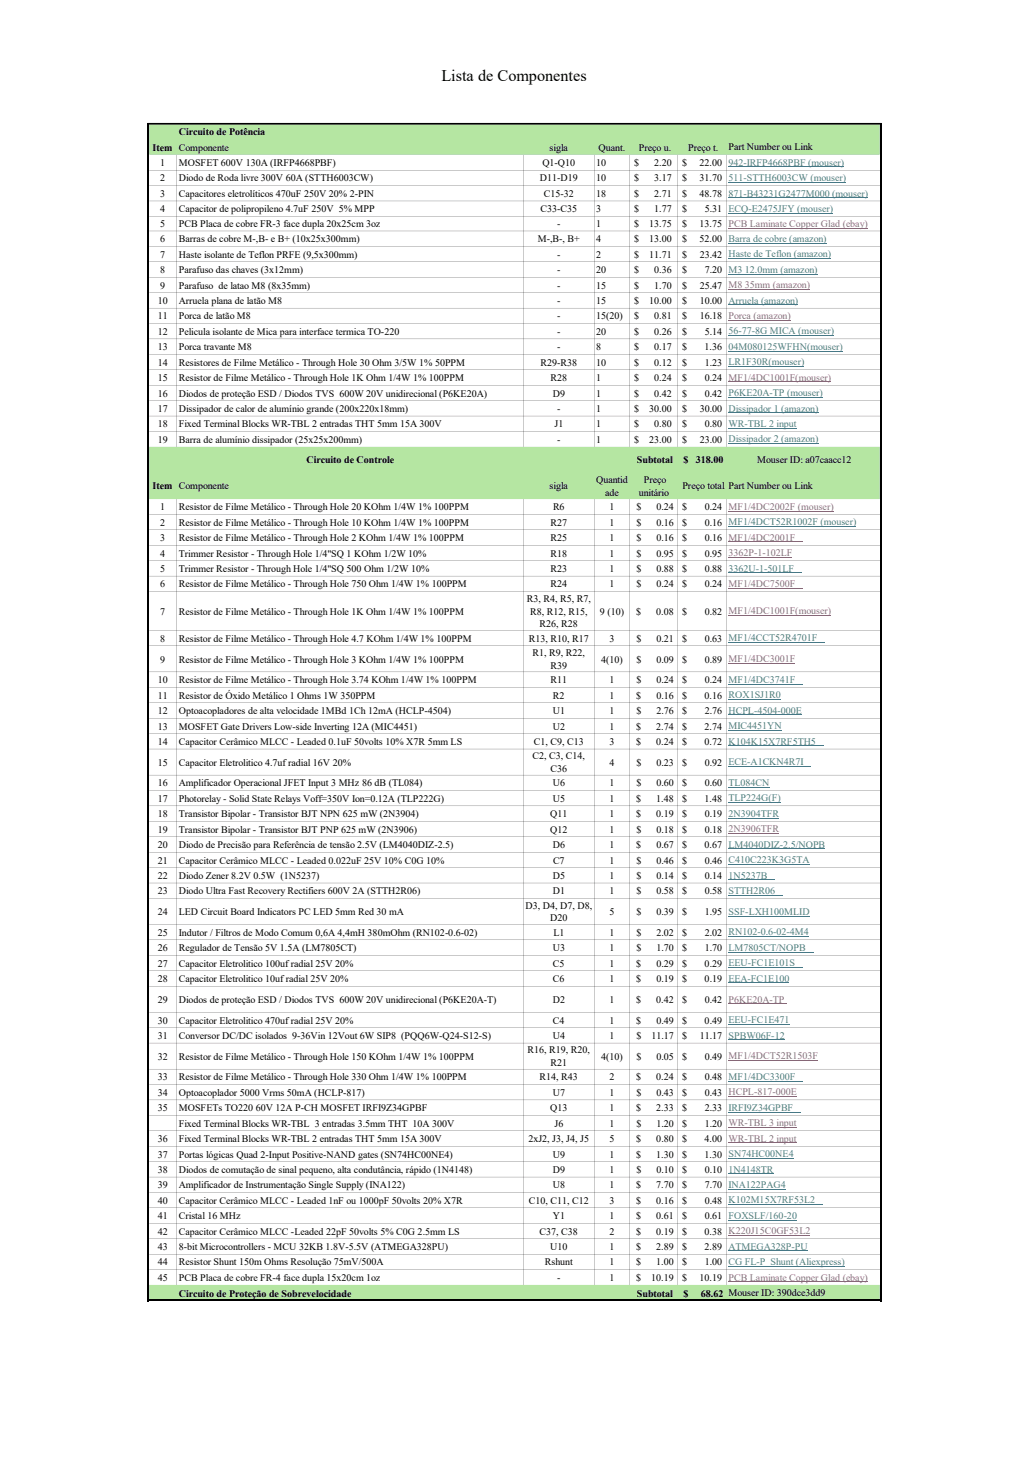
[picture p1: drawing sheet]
<svg xmlns="http://www.w3.org/2000/svg" width="210mm" height="297mm" viewBox="0 0 210 297" stroke-linecap="round" stroke-linejoin="round" font-family="sans-serif">
<defs><g id="words">
<text font-size="3.3" x="89.7" y="16.4">Lista de Componentes</text>
<g font-size="2">
<text x="36.3" y="27.5">Circuito de Potência</text>
<text x="31" y="30.6">Item Componente</text>
<text x="32.6" y="33.7">1</text>
<text x="36.3" y="33.7">MOSFET 600V 130A (IRFP4668PBF)</text>
<text x="110.2" y="33.7">Q1-Q10</text>
<text x="111.6" y="30.6">sigla</text>
<text x="121.1" y="33.7">10</text>
<text x="121.6" y="30.6">Quant.</text>
<text x="128.8" y="33.7">$</text>
<text x="129.8" y="30.6">Preço u.</text>
<text x="132.9" y="33.7">2.20</text>
<text x="138.6" y="33.7">$</text>
<text x="139.8" y="30.6">Preço t.</text>
<text x="142.1" y="33.7">22.00</text>
<text x="148" y="30.5">Part Number ou Link</text>
<text x="32.6" y="36.9">2</text>
<text x="32.6" y="40">3</text>
<text x="36.3" y="36.9">Diodo de Roda livre 300V 60A (STTH6003CW)</text>
<text x="36.3" y="40">Capacitores eletrolíticos 470uF 250V 20% 2-PIN</text>
<text x="109.6" y="36.9">D11-D19</text>
<text x="110.4" y="40">C15-32</text>
<text x="121.1" y="40">18</text>
<text x="121.1" y="36.9">10</text>
<text x="128.8" y="40">$</text>
<text x="128.8" y="36.9">$</text>
<text x="132.9" y="40">2.71</text>
<text x="132.9" y="36.9">3.17</text>
<text x="138.5" y="40">$</text>
<text x="138.6" y="36.9">$</text>
<text x="142.1" y="40">48.78</text>
<text x="142.1" y="36.9">31.70</text>
<text x="32.6" y="43.1">4</text>
<text x="32.6" y="46.2">5</text>
<text x="36.3" y="43.1">Capacitor de polipropileno 4.7uF 250V 5% MPP</text>
<text x="36.3" y="46.2">PCB Placa de cobre FR-3 face dupla 20x25cm 3oz</text>
<text x="109.8" y="43.1">C33-C35</text>
<text x="113.1" y="46.2">-</text>
<text x="121.1" y="46.2">1</text>
<text x="121.1" y="43.1">3</text>
<text x="128.8" y="46.2">$</text>
<text x="128.8" y="43.1">$</text>
<text x="131.9" y="46.2">13.75</text>
<text x="132.9" y="43.1">1.77</text>
<text x="138.5" y="46.2">$</text>
<text x="138.6" y="43.1">$</text>
<text x="142.1" y="46.2">13.75</text>
<text x="143.1" y="43.1">5.31</text>
<text x="32.6" y="49.2">6</text>
<text x="32.6" y="52.4">7</text>
<text x="36.3" y="49.2">Barras de cobre M-,B- e B+ (10x25x300mm)</text>
<text x="36.3" y="52.4">Haste isolante de Teflon PRFE (9,5x300mm)</text>
<text x="109.2" y="49.2">M-,B-, B+</text>
<text x="113.2" y="52.4">-</text>
<text x="121.1" y="49.2">4</text>
<text x="121.1" y="52.4">2</text>
<text x="128.8" y="49.2">$</text>
<text x="128.8" y="52.4">$</text>
<text x="131.9" y="49.2">13.00</text>
<text x="131.9" y="52.4">11.71</text>
<text x="138.6" y="49.2">$</text>
<text x="138.6" y="52.4">$</text>
<text x="142.1" y="49.2">52.00</text>
<text x="142.1" y="52.4">23.42</text>
<text x="32.6" y="55.5">8</text>
<text x="32.6" y="58.6">9</text>
<text x="36.3" y="55.5">Parafuso das chaves (3x12mm)</text>
<text x="36.3" y="58.6">Parafuso de latao M8 (8x35mm)</text>
<text x="113.2" y="58.6">-</text>
<text x="113.2" y="55.5">-</text>
<text x="121.1" y="55.5">20</text>
<text x="121.1" y="58.6">15</text>
<text x="128.8" y="55.5">$</text>
<text x="128.8" y="58.6">$</text>
<text x="132.9" y="55.5">0.36</text>
<text x="132.9" y="58.6">1.70</text>
<text x="138.6" y="58.6">$</text>
<text x="138.6" y="55.5">$</text>
<text x="142.1" y="58.6">25.47</text>
<text x="143.1" y="55.5">7.20</text>
<text x="32" y="61.8">10</text>
<text x="32" y="64.9">11</text>
<text x="36.3" y="61.8">Arruela plana de latão M8</text>
<text x="36.3" y="64.9">Porca de latão M8</text>
<text x="113.2" y="64.9">-</text>
<text x="113.2" y="61.8">-</text>
<text x="121.1" y="61.8">15</text>
<text x="121.1" y="64.9">15(20)</text>
<text x="128.8" y="61.8">$</text>
<text x="128.8" y="64.9">$</text>
<text x="131.9" y="61.8">10.00</text>
<text x="132.9" y="64.9">0.81</text>
<text x="138.6" y="64.9">$</text>
<text x="138.6" y="61.8">$</text>
<text x="142.1" y="64.9">16.18</text>
<text x="142.1" y="61.8">10.00</text>
<text x="32" y="68">12</text>
<text x="32" y="71.2">13</text>
<text x="36.3" y="68">Pelicula isolante de Mica para interface termica TO-220</text>
<text x="36.3" y="71.2">Porca travante M8</text>
<text x="113.1" y="71.2">-</text>
<text x="113.2" y="68">-</text>
<text x="121.1" y="68">20</text>
<text x="121.1" y="71.2">8</text>
<text x="128.8" y="71.2">$</text>
<text x="128.8" y="68">$</text>
<text x="132.9" y="71.2">0.17</text>
<text x="132.9" y="68">0.26</text>
<text x="138.5" y="71.2">$</text>
<text x="138.6" y="68">$</text>
<text x="143.1" y="71.2">1.36</text>
<text x="143.1" y="68">5.14</text>
<text x="32" y="74.3">14</text>
<text x="32" y="77.4">15</text>
<text x="36.3" y="74.3">Resistores de Filme Metálico - Through Hole 30 Ohm 3/5W 1% 50PPM</text>
<text x="36.3" y="77.4">Resistor de Filme Metálico - Through Hole 1K Ohm 1/4W 1% 100PPM</text>
<text x="109.8" y="74.3">R29-R38</text>
<text x="111.8" y="77.4">R28</text>
<text x="121.1" y="77.4">1</text>
<text x="121.1" y="74.3">10</text>
<text x="128.8" y="77.4">$</text>
<text x="128.8" y="74.3">$</text>
<text x="132.9" y="77.4">0.24</text>
<text x="132.9" y="74.3">0.12</text>
<text x="138.6" y="77.4">$</text>
<text x="138.6" y="74.3">$</text>
<text x="143.1" y="77.4">0.24</text>
<text x="143.1" y="74.3">1.23</text>
<text x="32" y="80.6">16</text>
<text x="32" y="83.7">17</text>
<text x="36.3" y="80.6">Diodos de proteção ESD / Diodos TVS 600W 20V unidirecional (P6KE20A)</text>
<text x="36.3" y="83.7">Dissipador de calor de alumínio grande (200x220x18mm)</text>
<text x="112.3" y="80.6">D9</text>
<text x="113.2" y="83.7">-</text>
<text x="121.1" y="83.7">1</text>
<text x="121.1" y="80.6">1</text>
<text x="128.8" y="83.7">$</text>
<text x="128.8" y="80.6">$</text>
<text x="131.9" y="83.7">30.00</text>
<text x="132.9" y="80.6">0.42</text>
<text x="138.6" y="83.7">$</text>
<text x="138.6" y="80.6">$</text>
<text x="142.1" y="83.7">30.00</text>
<text x="143.1" y="80.6">0.42</text>
<text x="32" y="86.8">18</text>
<text x="32" y="90">19</text>
<text x="36.3" y="86.8">Fixed Terminal Blocks WR-TBL 2 entradas THT 5mm 15A 300V</text>
<text x="36.3" y="90">Barra de alumínio dissipador (25x25x200mm)</text>
<text x="112.6" y="86.8">J1</text>
<text x="113.2" y="90">-</text>
<text x="121.1" y="90">1</text>
<text x="121.1" y="86.8">1</text>
<text x="128.8" y="86.8">$</text>
<text x="128.8" y="90">$</text>
<text x="131.9" y="90">23.00</text>
<text x="132.9" y="86.8">0.80</text>
<text x="138.6" y="86.8">$</text>
<text x="138.6" y="90">$</text>
<text x="142.1" y="90">23.00</text>
<text x="143.1" y="86.8">0.80</text>
<text x="62.2" y="94.1">Circuito de Controle</text>
<text x="129.4" y="94.1">Subtotal</text>
<text x="138.8" y="94.1">$</text>
<text x="141.4" y="94.1">318.00</text>
<text x="153.8" y="94">Mouser ID: a07caacc12</text>
<text x="31" y="99.4">Item Componente</text>
<text x="111.6" y="99.4">sigla</text>
<text x="121.1" y="98.1">Quantid</text>
<text x="122.9" y="100.7">ade</text>
<text x="129.8" y="100.7">unitário</text>
<text x="130.8" y="98.1">Preço</text>
<text x="138.6" y="99.4">Preço total Part Number ou Link</text>
<text x="32.6" y="103.7">1</text>
<text x="32.6" y="106.8">2</text>
<text x="36.3" y="103.7">Resistor de Filme Metálico - Through Hole 20 KOhm 1/4W 1% 100PPM</text>
<text x="36.3" y="106.8">Resistor de Filme Metálico - Through Hole 10 KOhm 1/4W 1% 100PPM</text>
<text x="111.8" y="106.8">R27</text>
<text x="112.3" y="103.7">R6</text>
<text x="123.8" y="103.7">1</text>
<text x="123.8" y="106.8">1</text>
<text x="129.2" y="103.7">$</text>
<text x="129.2" y="106.8">$</text>
<text x="133.3" y="103.7">0.24</text>
<text x="133.3" y="106.8">0.16</text>
<text x="138.6" y="103.7">$</text>
<text x="138.6" y="106.8">$</text>
<text x="143.1" y="103.7">0.24</text>
<text x="143.1" y="106.8">0.16</text>
<text x="32.6" y="109.9">3</text>
<text x="32.6" y="113.1">4</text>
<text x="36.3" y="109.9">Resistor de Filme Metálico - Through Hole 2 KOhm 1/4W 1% 100PPM</text>
<text x="36.3" y="113.1">Trimmer Resistor - Through Hole 1/4&quot;SQ 1 KOhm 1/2W 10%</text>
<text x="111.8" y="113.1">R18</text>
<text x="111.8" y="109.9">R25</text>
<text x="123.8" y="109.9">1</text>
<text x="123.8" y="113.1">1</text>
<text x="129.2" y="109.9">$</text>
<text x="129.2" y="113.1">$</text>
<text x="133.3" y="109.9">0.16</text>
<text x="133.3" y="113.1">0.95</text>
<text x="138.6" y="109.9">$</text>
<text x="138.6" y="113.1">$</text>
<text x="143.1" y="109.9">0.16</text>
<text x="143.1" y="113.1">0.95</text>
<text x="32.6" y="116.2">5</text>
<text x="32.6" y="119.3">6</text>
<text x="36.3" y="116.2">Trimmer Resistor - Through Hole 1/4&quot;SQ 500 Ohm 1/2W 10%</text>
<text x="36.3" y="119.3">Resistor de Filme Metálico - Through Hole 750 Ohm 1/4W 1% 100PPM</text>
<text x="111.8" y="119.3">R24</text>
<text x="111.8" y="116.2">R23</text>
<text x="123.8" y="119.3">1</text>
<text x="123.8" y="116.2">1</text>
<text x="129.2" y="119.3">$</text>
<text x="129.2" y="116.2">$</text>
<text x="133.3" y="119.3">0.24</text>
<text x="133.3" y="116.2">0.88</text>
<text x="138.6" y="119.3">$</text>
<text x="138.6" y="116.2">$</text>
<text x="143.1" y="119.3">0.24</text>
<text x="143.1" y="116.2">0.88</text>
<text x="32.6" y="124.9">7</text>
<text x="36.3" y="124.9">Resistor de Filme Metálico - Through Hole 1K Ohm 1/4W 1% 100PPM</text>
<text x="107" y="122.3">R3, R4, R5, R7,</text>
<text x="107.7" y="124.9">R8, R12, R15,</text>
<text x="121.8" y="124.9">9 (10)</text>
<text x="129.2" y="124.9">$</text>
<text x="133.3" y="124.9">0.08</text>
<text x="138.6" y="124.9">$</text>
<text x="143.1" y="124.9">0.82</text>
<text x="32.6" y="130.4">8</text>
<text x="36.3" y="130.4">Resistor de Filme Metálico - Through Hole 4.7 KOhm 1/4W 1% 100PPM</text>
<text x="107.4" y="130.4">R13, R10, R17</text>
<text x="109.6" y="127.5">R26, R28</text>
<text x="123.8" y="130.4">3</text>
<text x="129.2" y="130.4">$</text>
<text x="133.3" y="130.4">0.21</text>
<text x="138.6" y="130.4">$</text>
<text x="143.1" y="130.4">0.63</text>
<text x="32.6" y="134.6">9</text>
<text x="36.3" y="134.6">Resistor de Filme Metálico - Through Hole 3 KOhm 1/4W 1% 100PPM</text>
<text x="108.2" y="133.3">R1, R9, R22,</text>
<text x="111.8" y="135.9">R39</text>
<text x="122.1" y="134.6">4(10)</text>
<text x="129.2" y="134.6">$</text>
<text x="133.3" y="134.6">0.09</text>
<text x="138.6" y="134.6">$</text>
<text x="143.1" y="134.6">0.89</text>
<text x="32" y="138.8">10</text>
<text x="32" y="141.9">11</text>
<text x="36.3" y="138.8">Resistor de Filme Metálico - Through Hole 3.74 KOhm 1/4W 1% 100PPM</text>
<text x="36.3" y="141.9">Resistor de Óxido Metálico 1 Ohms 1W 350PPM</text>
<text x="111.8" y="138.8">R11</text>
<text x="112.3" y="141.9">R2</text>
<text x="123.8" y="141.9">1</text>
<text x="123.8" y="138.8">1</text>
<text x="129.2" y="141.9">$</text>
<text x="129.2" y="138.8">$</text>
<text x="133.3" y="141.9">0.16</text>
<text x="133.3" y="138.8">0.24</text>
<text x="138.6" y="141.9">$</text>
<text x="138.6" y="138.8">$</text>
<text x="143.1" y="141.9">0.16</text>
<text x="143.1" y="138.8">0.24</text>
<text x="32" y="145.1">12</text>
<text x="32" y="148.2">13</text>
<text x="36.3" y="145.1">Optoacopladores de alta velocidade 1MBd 1Ch 12mA (HCLP-4504)</text>
<text x="36.3" y="148.2">MOSFET Gate Drivers Low-side Inverting 12A (MIC4451)</text>
<text x="112.3" y="145.1">U1</text>
<text x="112.3" y="148.2">U2</text>
<text x="123.8" y="148.2">1</text>
<text x="123.8" y="145.1">1</text>
<text x="129.2" y="148.2">$</text>
<text x="129.3" y="145.1">$</text>
<text x="133.3" y="148.2">2.74</text>
<text x="133.3" y="145.1">2.76</text>
<text x="138.5" y="148.2">$</text>
<text x="138.6" y="145.1">$</text>
<text x="143.1" y="148.2">2.74</text>
<text x="143.1" y="145.1">2.76</text>
<text x="32" y="151.3">14</text>
<text x="32" y="155.6">15</text>
<text x="36.3" y="151.3">Capacitor Cerâmico MLCC - Leaded 0.1uF 50volts 10% X7R 5mm LS</text>
<text x="36.3" y="155.6">Capacitor Eletrolitico 4.7uf radial 16V 20%</text>
<text x="108.2" y="154.3">C2, C3, C14,</text>
<text x="108.4" y="151.3">C1, C9, C13</text>
<text x="123.8" y="151.3">3</text>
<text x="123.8" y="155.6">4</text>
<text x="129.2" y="151.3">$</text>
<text x="129.2" y="155.6">$</text>
<text x="133.3" y="151.3">0.24</text>
<text x="133.3" y="155.6">0.23</text>
<text x="138.5" y="151.3">$</text>
<text x="138.6" y="155.6">$</text>
<text x="143.1" y="151.3">0.72</text>
<text x="143.1" y="155.6">0.92</text>
<text x="32" y="159.8">16</text>
<text x="36.3" y="159.8">Amplificador Operacional JFET Input 3 MHz 86 dB (TL084)</text>
<text x="111.8" y="156.8">C36</text>
<text x="112.3" y="159.8">U6</text>
<text x="123.8" y="159.8">1</text>
<text x="129.3" y="159.8">$</text>
<text x="133.3" y="159.8">0.60</text>
<text x="138.6" y="159.8">$</text>
<text x="143.1" y="159.8">0.60</text>
<text x="32" y="162.9">17</text>
<text x="32" y="166">18</text>
<text x="36.3" y="162.9">Photorelay - Solid State Relays Voff=350V Ion=0.12A (TLP222G)</text>
<text x="36.3" y="166">Transistor Bipolar - Transistor BJT NPN 625 mW (2N3904)</text>
<text x="111.8" y="166">Q11</text>
<text x="112.3" y="162.9">U5</text>
<text x="123.8" y="166">1</text>
<text x="123.8" y="162.9">1</text>
<text x="129.2" y="166">$</text>
<text x="129.2" y="162.9">$</text>
<text x="133.3" y="166">0.19</text>
<text x="133.3" y="162.9">1.48</text>
<text x="138.5" y="162.9">$</text>
<text x="138.6" y="166">$</text>
<text x="143.1" y="162.9">1.48</text>
<text x="143.1" y="166">0.19</text>
<text x="32" y="169.2">19</text>
<text x="32" y="172.3">20</text>
<text x="36.3" y="169.2">Transistor Bipolar - Transistor BJT PNP 625 mW (2N3906)</text>
<text x="36.3" y="172.3">Diodo de Precisão para Referência de tensão 2.5V (LM4040DIZ-2.5)</text>
<text x="111.8" y="169.2">Q12</text>
<text x="112.3" y="172.3">D6</text>
<text x="123.8" y="172.3">1</text>
<text x="123.8" y="169.2">1</text>
<text x="129.2" y="172.3">$</text>
<text x="129.3" y="169.2">$</text>
<text x="133.3" y="172.3">0.67</text>
<text x="133.3" y="169.2">0.18</text>
<text x="138.6" y="172.3">$</text>
<text x="138.6" y="169.2">$</text>
<text x="143.1" y="172.3">0.67</text>
<text x="143.1" y="169.2">0.18</text>
<text x="32" y="175.4">21</text>
<text x="32" y="178.6">22</text>
<text x="36.3" y="175.4">Capacitor Cerâmico MLCC - Leaded 0.022uF 25V 10% C0G 10%</text>
<text x="36.3" y="178.6">Diodo Zener 8.2V 0.5W (1N5237)</text>
<text x="112.3" y="178.6">D5</text>
<text x="112.3" y="175.4">C7</text>
<text x="123.8" y="175.4">1</text>
<text x="123.8" y="178.6">1</text>
<text x="129.2" y="175.4">$</text>
<text x="129.3" y="178.6">$</text>
<text x="133.3" y="175.4">0.46</text>
<text x="133.3" y="178.6">0.14</text>
<text x="138.6" y="175.4">$</text>
<text x="138.6" y="178.6">$</text>
<text x="143.1" y="175.4">0.46</text>
<text x="143.1" y="178.6">0.14</text>
<text x="32" y="181.7">23</text>
<text x="32" y="185.9">24</text>
<text x="36.3" y="181.7">Diodo Ultra Fast Recovery Rectifiers 600V 2A (STTH2R06)</text>
<text x="36.3" y="185.9">LED Circuit Board Indicators PC LED 5mm Red 30 mA</text>
<text x="106.7" y="184.6">D3, D4, D7, D8,</text>
<text x="112.3" y="181.7">D1</text>
<text x="123.8" y="181.7">1</text>
<text x="123.8" y="185.9">5</text>
<text x="129.2" y="181.7">$</text>
<text x="129.2" y="185.9">$</text>
<text x="133.3" y="181.7">0.58</text>
<text x="133.3" y="185.9">0.39</text>
<text x="138.6" y="181.7">$</text>
<text x="138.6" y="185.9">$</text>
<text x="143.1" y="181.7">0.58</text>
<text x="143.1" y="185.9">1.95</text>
<text x="32" y="190.1">25</text>
<text x="36.3" y="190.1">Indutor / Filtros de Modo Comum 0,6A 4,4mH 380mOhm (RN102-0.6-02)</text>
<text x="111.8" y="187.2">D20</text>
<text x="112.4" y="190.1">L1</text>
<text x="123.8" y="190.1">1</text>
<text x="129.2" y="190.1">$</text>
<text x="133.3" y="190.1">2.02</text>
<text x="138.6" y="190.1">$</text>
<text x="143.1" y="190.1">2.02</text>
<text x="32" y="193.3">26</text>
<text x="32" y="196.4">27</text>
<text x="36.3" y="193.3">Regulador de Tensão 5V 1.5A (LM7805CT)</text>
<text x="36.3" y="196.4">Capacitor Eletrolitico 100uf radial 25V 20%</text>
<text x="112.3" y="193.3">U3</text>
<text x="112.3" y="196.4">C5</text>
<text x="123.8" y="196.4">1</text>
<text x="123.8" y="193.3">1</text>
<text x="129.2" y="196.4">$</text>
<text x="129.3" y="193.3">$</text>
<text x="133.3" y="196.4">0.29</text>
<text x="133.3" y="193.3">1.70</text>
<text x="138.6" y="196.4">$</text>
<text x="138.6" y="193.3">$</text>
<text x="143.1" y="196.4">0.29</text>
<text x="143.1" y="193.3">1.70</text>
<text x="32" y="199.5">28</text>
<text x="32" y="203.8">29</text>
<text x="36.3" y="199.5">Capacitor Eletrolitico 10uf radial 25V 20%</text>
<text x="36.3" y="203.8">Diodos de proteção ESD / Diodos TVS 600W 20V unidirecional (P6KE20A-T)</text>
<text x="112.3" y="203.8">D2</text>
<text x="112.3" y="199.5">C6</text>
<text x="123.8" y="199.5">1</text>
<text x="123.8" y="203.8">1</text>
<text x="129.2" y="203.8">$</text>
<text x="129.2" y="199.5">$</text>
<text x="133.3" y="203.8">0.42</text>
<text x="133.3" y="199.5">0.19</text>
<text x="138.6" y="199.5">$</text>
<text x="138.6" y="203.8">$</text>
<text x="143.1" y="199.5">0.19</text>
<text x="143.1" y="203.8">0.42</text>
<text x="32" y="207.9">30</text>
<text x="36.3" y="207.9">Capacitor Eletrolitico 470uf radial 25V 20%</text>
<text x="112.3" y="207.9">C4</text>
<text x="123.8" y="207.9">1</text>
<text x="129.2" y="207.9">$</text>
<text x="133.3" y="207.9">0.49</text>
<text x="138.6" y="207.9">$</text>
<text x="143.1" y="207.9">0.49</text>
<text x="32" y="211.1">31</text>
<text x="32" y="215.3">32</text>
<text x="36.3" y="211.1">Conversor DC/DC isolados 9-36Vin 12Vout 6W SIP8 (PQQ6W-Q24-S12-S)</text>
<text x="36.3" y="215.3">Resistor de Filme Metálico - Through Hole 150 KOhm 1/4W 1% 100PPM</text>
<text x="107.1" y="214">R16, R19, R20,</text>
<text x="112.3" y="211.1">U4</text>
<text x="122.1" y="215.3">4(10)</text>
<text x="123.8" y="211.1">1</text>
<text x="129.2" y="215.3">$</text>
<text x="129.3" y="211.1">$</text>
<text x="132.3" y="211.1">11.17</text>
<text x="133.3" y="215.3">0.05</text>
<text x="138.6" y="215.3">$</text>
<text x="138.6" y="211.1">$</text>
<text x="142.1" y="211.1">11.17</text>
<text x="143.1" y="215.3">0.49</text>
<text x="32" y="219.5">33</text>
<text x="36.3" y="219.5">Resistor de Filme Metálico - Through Hole 330 Ohm 1/4W 1% 100PPM</text>
<text x="109.6" y="219.5">R14, R43</text>
<text x="111.8" y="216.6">R21</text>
<text x="123.8" y="219.5">2</text>
<text x="129.2" y="219.5">$</text>
<text x="133.3" y="219.5">0.24</text>
<text x="138.6" y="219.5">$</text>
<text x="143.1" y="219.5">0.48</text>
<text x="32" y="222.6">34</text>
<text x="32" y="225.8">35</text>
<text x="36.3" y="222.6">Optoacoplador 5000 Vrms 50mA (HCLP-817)</text>
<text x="36.3" y="225.8">MOSFETs TO220 60V 12A P-CH MOSFET IRFI9Z34GPBF</text>
<text x="111.8" y="225.8">Q13</text>
<text x="112.3" y="222.6">U7</text>
<text x="123.8" y="222.6">1</text>
<text x="123.8" y="225.8">1</text>
<text x="129.2" y="225.8">$</text>
<text x="129.3" y="222.6">$</text>
<text x="133.3" y="225.8">2.33</text>
<text x="133.3" y="222.6">0.43</text>
<text x="138.6" y="222.6">$</text>
<text x="138.6" y="225.8">$</text>
<text x="143.1" y="222.6">0.43</text>
<text x="143.1" y="225.8">2.33</text>
<text x="32" y="232">36</text>
<text x="36.3" y="232">Fixed Terminal Blocks WR-TBL 2 entradas THT 5mm 15A 300V</text>
<text x="36.3" y="228.9">Fixed Terminal Blocks WR-TBL 3 entradas 3.5mm THT 10A 300V</text>
<text x="107.3" y="232">2xJ2, J3, J4, J5</text>
<text x="112.6" y="228.9">J6</text>
<text x="123.8" y="232">5</text>
<text x="123.8" y="228.9">1</text>
<text x="129.2" y="232">$</text>
<text x="129.2" y="228.9">$</text>
<text x="133.3" y="232">0.80</text>
<text x="133.3" y="228.9">1.20</text>
<text x="138.6" y="232">$</text>
<text x="138.6" y="228.9">$</text>
<text x="143.1" y="232">4.00</text>
<text x="143.1" y="228.9">1.20</text>
<text x="32" y="235.2">37</text>
<text x="32" y="238.3">38</text>
<text x="36.3" y="235.2">Portas lógicas Quad 2-Input Positive-NAND gates (SN74HC00NE4)</text>
<text x="36.3" y="238.3">Diodos de comutação de sinal pequeno, alta condutância, rápido (1N4148)</text>
<text x="112.3" y="238.3">D9</text>
<text x="112.3" y="235.2">U9</text>
<text x="123.8" y="235.2">1</text>
<text x="123.8" y="238.3">1</text>
<text x="129.2" y="235.2">$</text>
<text x="129.2" y="238.3">$</text>
<text x="133.3" y="235.2">1.30</text>
<text x="133.3" y="238.3">0.10</text>
<text x="138.6" y="235.2">$</text>
<text x="138.6" y="238.3">$</text>
<text x="143.1" y="235.2">1.30</text>
<text x="143.1" y="238.3">0.10</text>
<text x="32" y="241.4">39</text>
<text x="32" y="244.6">40</text>
<text x="36.3" y="241.4">Amplificador de Instrumentação Single Supply (INA122)</text>
<text x="36.3" y="244.6">Capacitor Cerâmico MLCC - Leaded 1nF ou 1000pF 50volts 20% X7R</text>
<text x="107.4" y="244.6">C10, C11, C12</text>
<text x="112.3" y="241.4">U8</text>
<text x="123.8" y="241.4">1</text>
<text x="123.8" y="244.6">3</text>
<text x="129.2" y="241.4">$</text>
<text x="129.2" y="244.6">$</text>
<text x="133.3" y="241.4">7.70</text>
<text x="133.3" y="244.6">0.16</text>
<text x="138.6" y="241.4">$</text>
<text x="138.6" y="244.6">$</text>
<text x="143.1" y="241.4">7.70</text>
<text x="143.1" y="244.6">0.48</text>
<text x="32" y="247.7">41</text>
<text x="32" y="250.8">42</text>
<text x="36.3" y="247.7">Cristal 16 MHz</text>
<text x="36.3" y="250.8">Capacitor Cerâmico MLCC -Leaded 22pF 50volts 5% C0G 2.5mm LS</text>
<text x="109.6" y="250.8">C37, C38</text>
<text x="112.3" y="247.7">Y1</text>
<text x="123.8" y="250.8">2</text>
<text x="123.8" y="247.7">1</text>
<text x="129.2" y="247.7">$</text>
<text x="129.2" y="250.8">$</text>
<text x="133.3" y="247.7">0.61</text>
<text x="133.3" y="250.8">0.19</text>
<text x="138.5" y="250.8">$</text>
<text x="138.6" y="247.7">$</text>
<text x="143.1" y="250.8">0.38</text>
<text x="143.1" y="247.7">0.61</text>
<text x="32" y="254">43</text>
<text x="32" y="257.1">44</text>
<text x="36.3" y="254">8-bit Microcontrollers - MCU 32KB 1.8V-5.5V (ATMEGA328PU)</text>
<text x="36.3" y="257.1">Resistor Shunt 150m Ohms Resolução 75mV/500A</text>
<text x="110.7" y="257.1">Rshunt</text>
<text x="111.8" y="254">U10</text>
<text x="123.8" y="257.1">1</text>
<text x="123.8" y="254">1</text>
<text x="129.2" y="257.1">$</text>
<text x="129.2" y="254">$</text>
<text x="133.3" y="257.1">1.00</text>
<text x="133.3" y="254">2.89</text>
<text x="138.5" y="254">$</text>
<text x="138.6" y="257.1">$</text>
<text x="143.1" y="254">2.89</text>
<text x="143.1" y="257.1">1.00</text>
<text x="32" y="260.2">45</text>
<text x="36.3" y="260.2">PCB Placa de cobre FR-4 face dupla 15x20cm 1oz</text>
<text x="36.3" y="263.4">Circuito de Proteção de Sobrevelocidade</text>
<text x="113.1" y="260.2">-</text>
<text x="123.8" y="260.2">1</text>
<text x="129.2" y="260.2">$</text>
<text x="129.4" y="263.4">Subtotal</text>
<text x="132.3" y="260.2">10.19</text>
<text x="138.5" y="260.2">$</text>
<text x="138.8" y="263.4">$</text>
<text x="142.1" y="260.2">10.19</text>
<text x="142.4" y="263.4">68.62 Mouser ID: 390dce3dd9</text>
</g>
<g font-size="2" fill="#467886">
<text x="148" y="33.7">942-IRFP4668PBF (mouser)</text>
<text x="148" y="36.8">511-STTH6003CW (mouser)</text>
<text x="148" y="39.9">871-B43231G2477M000 (mouser)</text>
<text x="148" y="43.1">ECQ-E2475JFY (mouser)</text>
<text x="148" y="49.1">Barra de cobre (amazon)</text>
<text x="148" y="52.3">Haste de Teflon (amazon)</text>
<text x="148" y="55.4">M3 12.0mm (amazon)</text>
<text x="148" y="61.7">Arruela (amazon)</text>
<text x="148" y="67.9">56-77-8G MICA (mouser)</text>
<text x="148" y="71.1">04M080125WFHN(mouser)</text>
<text x="148" y="74.2">LR1F30R(mouser)</text>
<text x="148" y="80.5">P6KE20A-TP (mouser)</text>
<text x="148" y="83.6">Dissipador 1 (amazon)</text>
<text x="148" y="86.7">WR-TBL 2 input</text>
<text x="148" y="89.9">Dissipador 2 (amazon)</text>
<text x="148" y="106.7">MF1/4DCT52R1002F (mouser)</text>
<text x="148" y="116.1">3362U-1-501LF</text>
<text x="148" y="130.3">MF1/4CCT52R4701F</text>
<text x="148" y="138.7">MF1/4DC3741F</text>
<text x="148" y="141.9">ROX1SJ1R0</text>
<text x="148" y="145">HCPL-4504-000E</text>
<text x="148" y="148.1">MIC4451YN</text>
<text x="148" y="151.3">K104K15X7RF5TH5</text>
<text x="148" y="155.5">ECE-A1CKN4R7I</text>
<text x="148" y="159.7">TL084CN</text>
<text x="148" y="162.8">TLP224G(F)</text>
<text x="148" y="165.9">2N3904TFR</text>
<text x="148" y="172.2">LM4040DIZ-2.5/NOPB</text>
<text x="148" y="175.3">C410C223K3G5TA</text>
<text x="148" y="178.5">1N5237B</text>
<text x="148" y="181.6">STTH2R06</text>
<text x="148" y="185.8">SSF-LXH100MLID</text>
<text x="148" y="190">RN102-0.6-02-4M4</text>
<text x="148" y="193.2">LM7805CT/NOPB</text>
<text x="148" y="196.3">EEU-FC1E101S</text>
<text x="148" y="199.4">EEA-FC1E100</text>
<text x="148" y="207.9">EEU-FC1E471</text>
<text x="148" y="211">SPBW06F-12</text>
<text x="148" y="219.4">MF1/4DC3300F</text>
<text x="148" y="225.7">IRFI9Z34GPBF</text>
<text x="148" y="235.1">SN74HC00NE4</text>
<text x="148" y="238.2">1N4148TR</text>
<text x="148" y="241.3">INA122PAG4</text>
<text x="148" y="244.5">K102M15X7RF53L2</text>
<text x="148" y="247.6">FOXSLF/160-20</text>
<text x="148" y="253.9">ATMEGA328P-PU</text>
<text x="148" y="257">CG FL-P Shunt (Aliexpress)</text>
</g>
<g font-size="2" fill="#96607d">
<text x="148" y="46.1">PCB Laminate Copper Glad (ebay)</text>
<text x="148" y="58.5">M8 35mm (amazon)</text>
<text x="148" y="64.8">Porca (amazon)</text>
<text x="148" y="77.3">MF1/4DC1001F(mouser)</text>
<text x="148" y="103.6">MF1/4DC2002F (mouser)</text>
<text x="148" y="109.9">MF1/4DC2001F</text>
<text x="148" y="113">3362P-1-102LF</text>
<text x="148" y="119.3">MF1/4DC7500F</text>
<text x="148" y="124.8">MF1/4DC1001F(mouser)</text>
<text x="148" y="134.5">MF1/4DC3001F</text>
<text x="148" y="169.1">2N3906TFR</text>
<text x="148" y="203.7">P6KE20A-TP</text>
<text x="148" y="215.2">MF1/4DCT52R1503F</text>
<text x="148" y="222.5">HCPL-817-000E</text>
<text x="148" y="228.8">WR-TBL 3 input</text>
<text x="148" y="231.9">WR-TBL 2 input</text>
<text x="148" y="250.7">K220J15C0GF53L2</text>
<text x="148" y="260.1">PCB Laminate Copper Glad (ebay)</text>
</g>
</g></defs>
<path d="M30.3 25.3h148.4v6.2h-148.4zM30.3 90.8h148.4v10.6h-148.4zM30.3 261h148.4v3h-148.4z" fill-rule="evenodd" fill="#b5e6a2"/>
<g fill="none" stroke="#467886" stroke-width=".2">
<path d="M148 33.9h23.4M148 37h23.9M148 40.2h28.3M148 43.3h21.2M148 49.4h19.9M148 52.5h20.8M148 55.7h18.1M148 61.9h14.1M148 68.2h21.4M148 71.3h23.2M148 74.5h15.4M148 80.7h19.1"/>
<path d="M148 83.9h18.2M148 87h13.8M148 90.1h18.2M148 107h25.9M148 116.4h14.9M148 130.6h19.6M148 139h15.1M148 142.1h10.6M148 145.2h14.9M148 148.4h10.8M148 151.5h19.3M148 155.7h16.8"/>
<path d="M148 159.9h8.3M148 163.1h10.6M148 166.2h10.2M148 172.5h19.6M148 175.6h16.4M148 178.7h9.4M148 181.9h11M148 186.1h16.5M148 190.3h16.3M148 193.4h17.2M148 196.6h15.1M148 199.7h12.3"/>
<path d="M148 208.1h12.4M148 211.2h11.4M148 219.7h15.1M148 225.9h14.7M148 235.3h13.2M148 238.5h9.1M148 241.6h11.6M148 244.7h19.2M148 247.9h13.9M148 254.1h16.1M148 257.3h23.6"/>
</g>
<g fill="none" stroke="#96607d" stroke-width=".2">
<path d="M148 46.4h28.2M148 58.8h16.5M148 65.1h12.6M148 77.6h20.8M148 103.8h21.3M148 110.1h15.1M148 113.2h13M148 119.5h15.1M148 125.1h20.8M148 134.8h13.5M148 169.3h10.2M148 203.9h11.9"/>
<path d="M148 215.5h18.2M148 222.8h13.8M148 229.1h13.8M148 232.2h13.8M148 251h16.6M148 260.4h28.2"/>
</g>
<g fill="#000">
<path d="M35.9 31.5v59.3zM106.3 31.5v59.3zM120.6 31.5l.1 59.3zM127.9 31.5v59.3zM137.6 31.5l.1 59.3zM147.5 31.5l.1 59.3zM178.9 31.5v59.3zM35.9 101.4v159.6zM106.3 101.4v159.6zM120.6 101.4l.1 159.6zM127.9 101.4v159.6zM137.6 101.4l.1 159.6zM147.5 101.4l.1 159.6zM178.9 101.4v159.6zM178.9 28.3h.1z" fill-rule="evenodd"/>
<path d="M178.9 31.4l.1 .1zM30.3 34.5l148.7 .1zM30.3 37.7h148.7zM30.3 40.8l148.7 .1zM30.3 43.9l148.7 .1zM30.3 46.9h148.7zM30.3 50l148.7 .1zM30.3 53.2h148.7zM30.3 56.3h148.7zM30.3 59.4l148.7 .1zM30.3 62.6h148.7zM30.3 65.7h148.7zM30.3 68.8l148.7 .1zM30.3 72h148.7zM30.3 75.1h148.7zM30.3 78.2l148.7 .1zM30.3 81.4h148.7zM30.3 84.5h148.7zM30.3 87.6l148.7 .1zM178.9 90.8h.1zM178.9 95.9h.1zM178.9 101.3l.1 .1zM30.3 104.5h148.7zM30.3 107.6l148.7 .1zM30.3 110.7l148.7 .1zM30.3 113.9h148.7zM30.3 117l148.7 .1zM30.3 120.1l148.7 .1zM30.3 128.1h148.7zM30.3 131.2h148.7zM30.3 136.5h148.7zM30.3 139.6l148.7 .1zM30.3 142.7l148.7 .1zM30.3 145.9h148.7zM30.3 149l148.7 .1zM30.3 152.1l148.7 .1zM30.3 157.4l148.7 .1zM30.3 160.6h148.7zM30.3 163.7h148.7zM30.3 166.8l148.7 .1zM30.3 170h148.7zM30.3 173.1h148.7zM30.3 176.2l148.7 .1zM30.3 179.4h148.7zM30.3 182.5h148.7zM30.3 187.8h148.7zM30.3 190.9l148.7 .1zM30.3 194.1h148.7zM30.3 197.2h148.7zM30.3 200.3l148.7 .1zM30.3 205.6l148.7 .1zM30.3 208.7l148.7 .1zM30.3 211.9h148.7zM30.3 217.2h148.7zM30.3 220.3h148.7zM30.3 223.4l148.7 .1zM30.3 226.6h148.7zM30.3 229.7h148.7zM30.3 232.8l148.7 .1zM30.3 236h148.7zM30.3 239.1h148.7zM30.3 242.2l148.7 .1zM30.3 245.4h148.7zM30.3 248.5h148.7zM30.3 251.6l148.7 .1zM30.3 254.8h148.7zM30.3 257.9h148.7zM178.9 261l.1 .1zM178.9 264.2h.1zM30 25h149v.3h-149z" fill-rule="evenodd"/>
</g>
<path d="M30.1 25v239.3M178.9 25v239.3M30 264.2h149" fill="none" stroke="#000" stroke-width=".34"/>
<use href="#words"/>
</svg>
